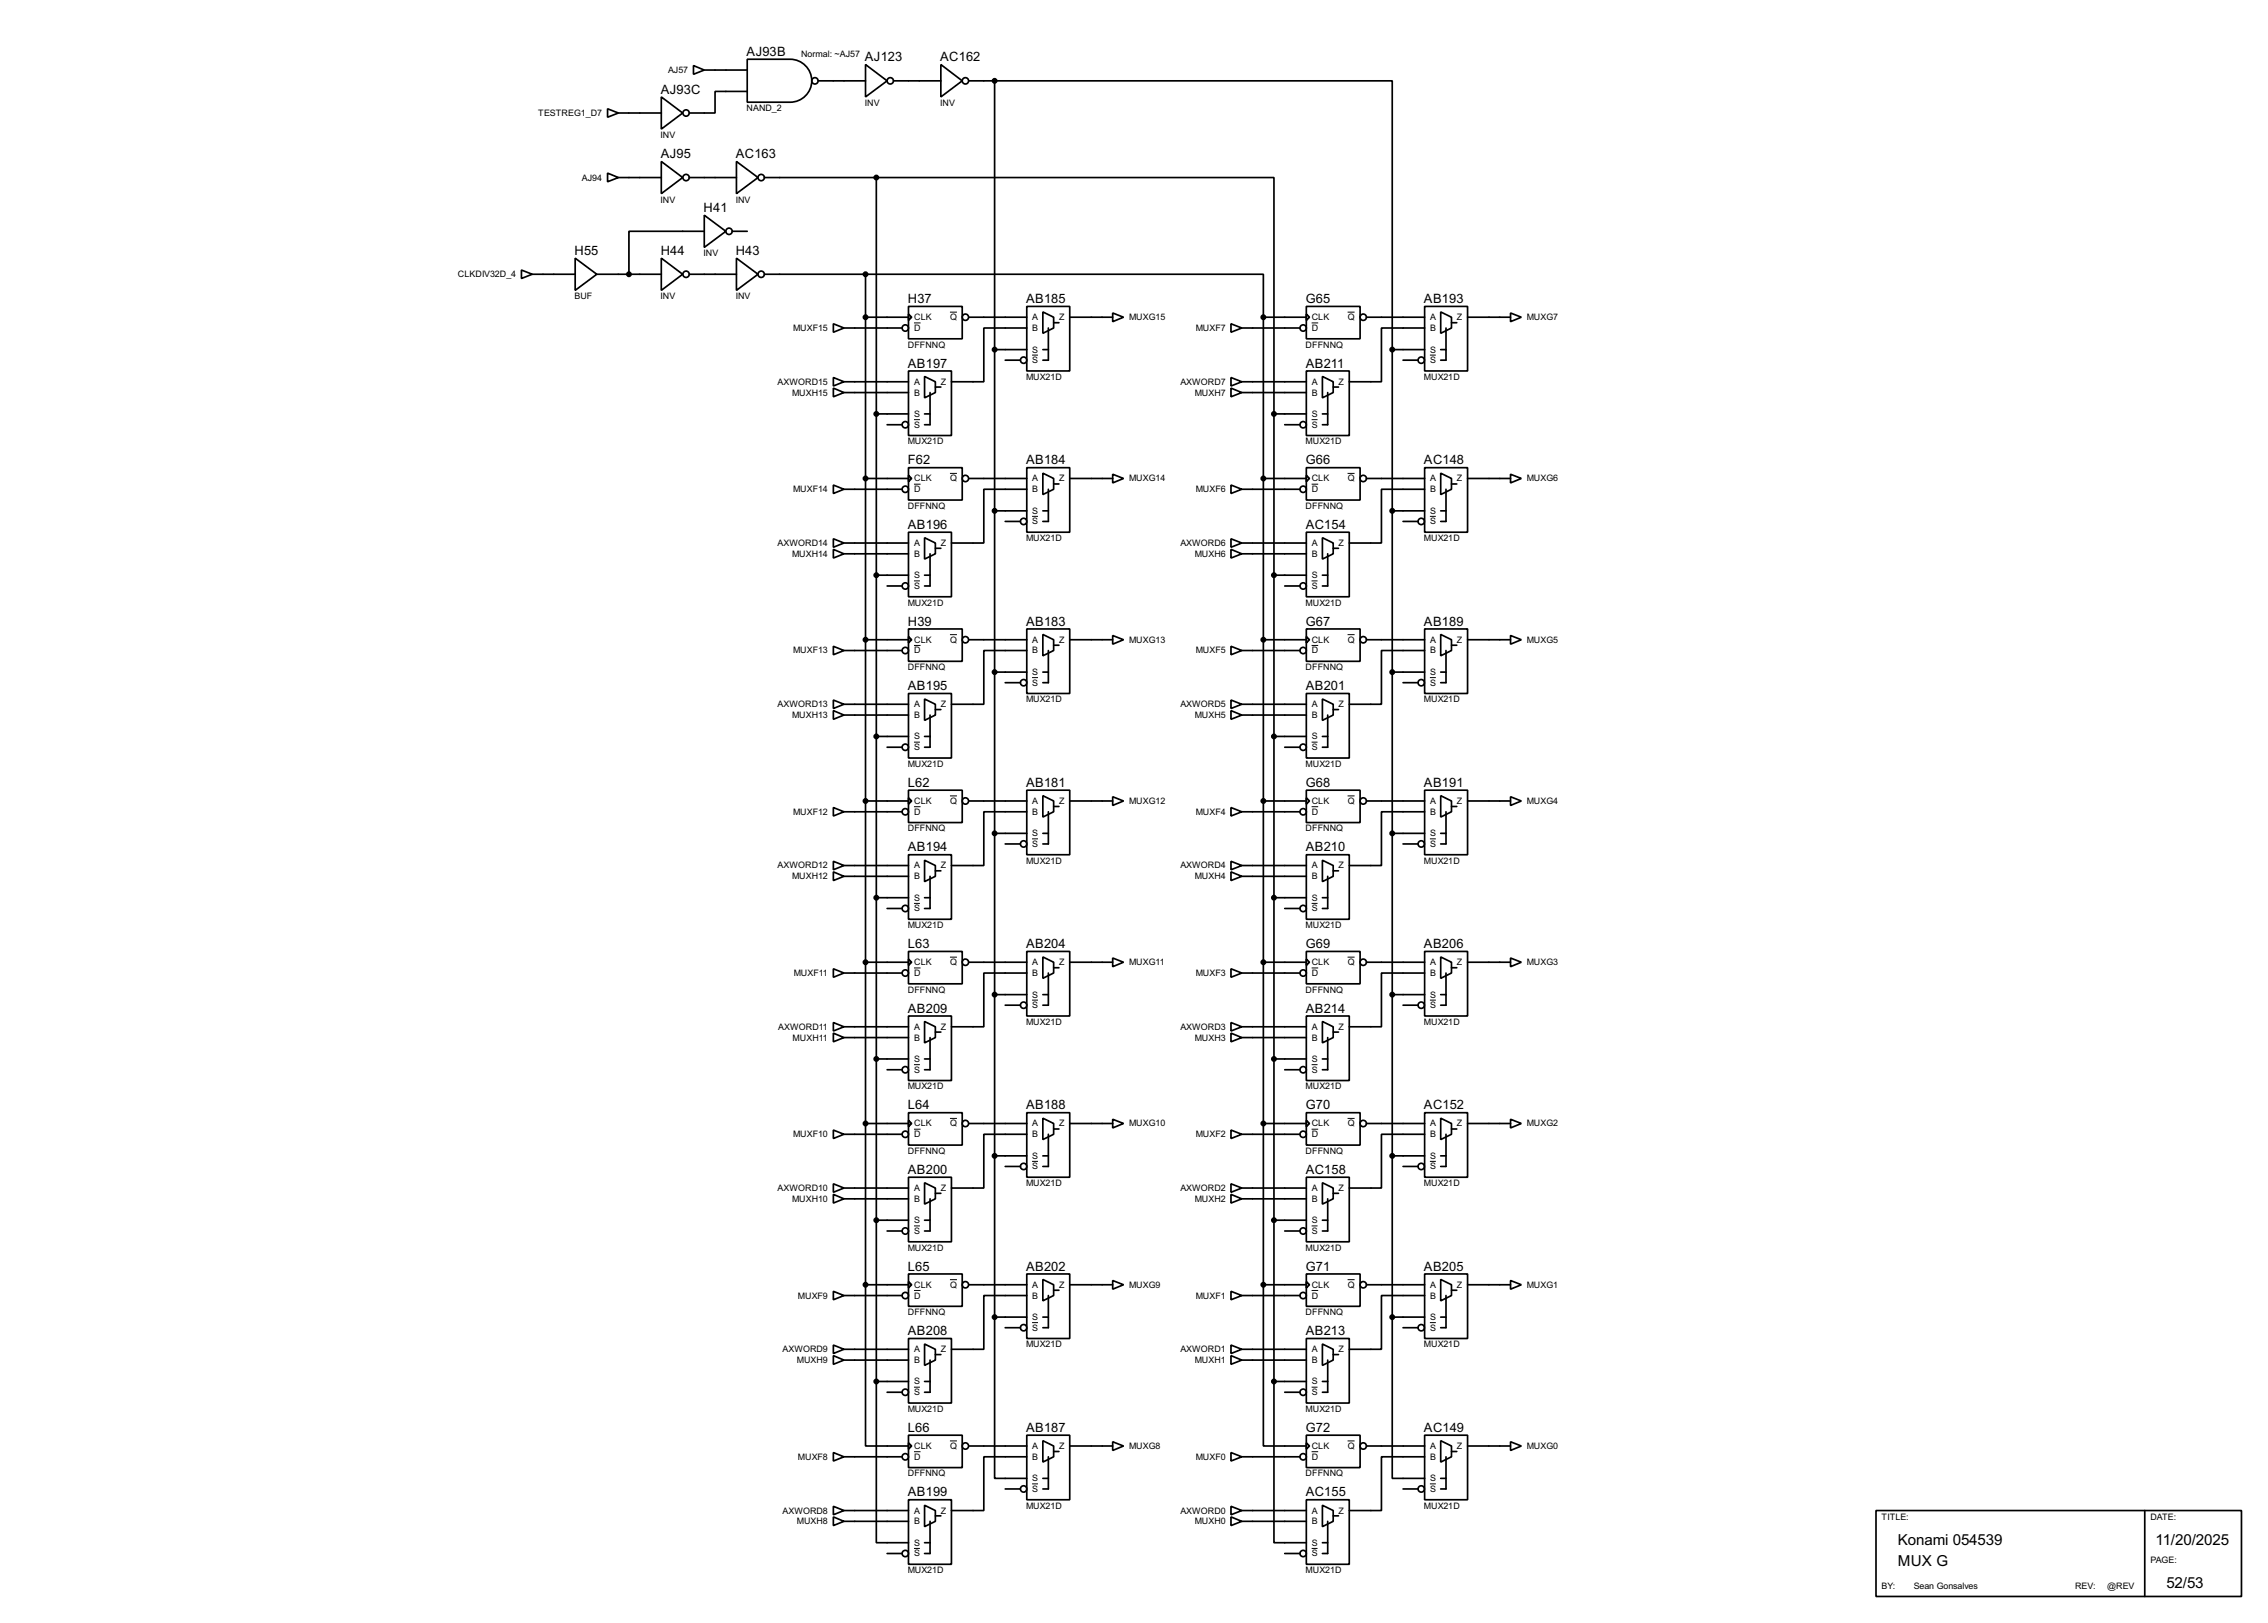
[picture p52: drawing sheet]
<svg xmlns="http://www.w3.org/2000/svg" width="536mm" height="383mm" viewBox="0 0 536 383" stroke-linecap="round" stroke-linejoin="round" font-family="sans-serif">
<defs><g id="words">
<g font-size="4">
<text x="448.4" y="365.1">Konami 054539</text>
<text x="509.3" y="365.1">11/20/2025</text>
<text x="448.4" y="370.1">MUX G</text>
<text x="511.9" y="375.2">52/53</text>
</g>
<g font-size="3.4">
<text x="176.4" y="13.2">AJ93B</text>
<text x="204.4" y="14.5">AJ123</text>
<text x="222.2" y="14.5">AC162</text>
<text x="156.1" y="22.1">AJ93C</text>
<text x="156.1" y="37.4">AJ95</text>
<text x="173.9" y="37.4">AC163</text>
<text x="166.3" y="50.1">H41</text>
<text x="135.8" y="60.2">H55</text>
<text x="156.1" y="60.2">H44</text>
<text x="173.9" y="60.2">H43</text>
<text x="214.5" y="71.6">H37</text>
<text x="242.5" y="71.6">AB185</text>
<text x="308.5" y="71.6">G65</text>
<text x="336.5" y="71.6">AB193</text>
<text x="214.5" y="86.8">AB197</text>
<text x="308.5" y="86.8">AB211</text>
<text x="214.5" y="109.7">F62</text>
<text x="242.5" y="109.7">AB184</text>
<text x="308.5" y="109.7">G66</text>
<text x="336.5" y="109.7">AC148</text>
<text x="214.5" y="124.9">AB196</text>
<text x="308.5" y="124.9">AC154</text>
<text x="214.5" y="147.8">H39</text>
<text x="242.5" y="147.8">AB183</text>
<text x="308.5" y="147.8">G67</text>
<text x="336.5" y="147.8">AB189</text>
<text x="214.5" y="163">AB195</text>
<text x="308.5" y="163">AB201</text>
<text x="214.5" y="185.9">L62</text>
<text x="242.5" y="185.9">AB181</text>
<text x="308.5" y="185.9">G68</text>
<text x="336.5" y="185.9">AB191</text>
<text x="214.5" y="201.2">AB194</text>
<text x="308.5" y="201.2">AB210</text>
<text x="214.5" y="224">L63</text>
<text x="242.5" y="224">AB204</text>
<text x="308.5" y="224">G69</text>
<text x="336.5" y="224">AB206</text>
<text x="214.5" y="239.3">AB209</text>
<text x="308.5" y="239.3">AB214</text>
<text x="214.5" y="262.1">L64</text>
<text x="242.5" y="262.1">AB188</text>
<text x="308.5" y="262.1">G70</text>
<text x="336.5" y="262.1">AC152</text>
<text x="214.5" y="277.4">AB200</text>
<text x="308.5" y="277.4">AC158</text>
<text x="214.5" y="300.2">L65</text>
<text x="242.5" y="300.2">AB202</text>
<text x="308.5" y="300.2">G71</text>
<text x="336.5" y="300.2">AB205</text>
<text x="214.5" y="315.5">AB208</text>
<text x="308.5" y="315.5">AB213</text>
<text x="214.5" y="338.3">L66</text>
<text x="242.5" y="338.3">AB187</text>
<text x="308.5" y="338.3">G72</text>
<text x="336.5" y="338.3">AC149</text>
<text x="214.5" y="353.6">AB199</text>
<text x="308.5" y="353.6">AC155</text>
</g>
<g font-size="2.4">
<text x="157.8" y="17.2">AJ57</text>
<text x="189.3" y="13.4">Normal: ~AJ57</text>
<text x="127.2" y="27.4">TESTREG1_D7</text>
<text x="176.4" y="26.2">NAND_2</text>
<text x="204.3" y="25">INV</text>
<text x="222.1" y="25">INV</text>
<text x="156.1" y="32.6">INV</text>
<text x="137.5" y="42.7">AJ94</text>
<text x="156.1" y="47.9">INV</text>
<text x="173.8" y="47.9">INV</text>
<text x="108.2" y="65.5">CLKDIV32D_4</text>
<text x="166.2" y="60.6">INV</text>
<text x="135.7" y="70.7">BUF</text>
<text x="156.1" y="70.7">INV</text>
<text x="173.8" y="70.7">INV</text>
<text x="216" y="75.6">CLK</text>
<text x="224.5" y="75.6">Q</text>
<text x="243.9" y="75.6">A</text>
<text x="250.2" y="75.6">Z</text>
<text x="266.8" y="75.6">MUXG15</text>
<text x="309.9" y="75.6">CLK</text>
<text x="318.4" y="75.6">Q</text>
<text x="337.9" y="75.6">A</text>
<text x="344.2" y="75.6">Z</text>
<text x="360.7" y="75.6">MUXG7</text>
<text x="187.4" y="78.2">MUXF15</text>
<text x="214.5" y="82.2">DFFNNQ</text>
<text x="216" y="78.2">D</text>
<text x="243.9" y="83.3">S</text>
<text x="243.9" y="78.2">B</text>
<text x="282.5" y="78.2">MUXF7</text>
<text x="308.5" y="82.2">DFFNNQ</text>
<text x="309.9" y="78.2">D</text>
<text x="337.9" y="83.3">S</text>
<text x="337.9" y="78.2">B</text>
<text x="242.4" y="89.7">MUX21D</text>
<text x="243.9" y="85.8">S</text>
<text x="336.4" y="89.7">MUX21D</text>
<text x="337.9" y="85.8">S</text>
<text x="183.7" y="90.9">AXWORD15</text>
<text x="187.1" y="93.5">MUXH15</text>
<text x="216" y="90.9">A</text>
<text x="216" y="93.5">B</text>
<text x="222.3" y="90.9">Z</text>
<text x="278.9" y="90.9">AXWORD7</text>
<text x="282.3" y="93.5">MUXH7</text>
<text x="309.9" y="90.9">A</text>
<text x="309.9" y="93.5">B</text>
<text x="316.3" y="90.9">Z</text>
<text x="216" y="98.5">S</text>
<text x="216" y="101">S</text>
<text x="309.9" y="98.5">S</text>
<text x="309.9" y="101">S</text>
<text x="214.5" y="105">MUX21D</text>
<text x="308.5" y="105">MUX21D</text>
<text x="216" y="113.7">CLK</text>
<text x="224.5" y="113.7">Q</text>
<text x="243.9" y="113.7">A</text>
<text x="250.2" y="113.7">Z</text>
<text x="266.8" y="113.7">MUXG14</text>
<text x="309.9" y="113.7">CLK</text>
<text x="318.4" y="113.7">Q</text>
<text x="337.9" y="113.7">A</text>
<text x="344.2" y="113.7">Z</text>
<text x="360.7" y="113.7">MUXG6</text>
<text x="187.4" y="116.3">MUXF14</text>
<text x="216" y="116.3">D</text>
<text x="243.9" y="116.3">B</text>
<text x="282.5" y="116.3">MUXF6</text>
<text x="309.9" y="116.3">D</text>
<text x="337.9" y="116.3">B</text>
<text x="214.5" y="120.3">DFFNNQ</text>
<text x="243.9" y="121.4">S</text>
<text x="243.9" y="123.9">S</text>
<text x="308.5" y="120.3">DFFNNQ</text>
<text x="337.9" y="121.4">S</text>
<text x="337.9" y="123.9">S</text>
<text x="183.7" y="129">AXWORD14</text>
<text x="187.1" y="131.6">MUXH14</text>
<text x="216" y="129">A</text>
<text x="216" y="131.6">B</text>
<text x="222.3" y="129">Z</text>
<text x="242.4" y="127.8">MUX21D</text>
<text x="278.9" y="129">AXWORD6</text>
<text x="282.3" y="131.6">MUXH6</text>
<text x="309.9" y="129">A</text>
<text x="309.9" y="131.6">B</text>
<text x="316.3" y="129">Z</text>
<text x="336.4" y="127.8">MUX21D</text>
<text x="216" y="136.6">S</text>
<text x="309.9" y="136.6">S</text>
<text x="214.5" y="143.1">MUX21D</text>
<text x="216" y="139.2">S</text>
<text x="308.5" y="143.1">MUX21D</text>
<text x="309.9" y="139.2">S</text>
<text x="187.4" y="154.4">MUXF13</text>
<text x="216" y="151.9">CLK</text>
<text x="216" y="154.4">D</text>
<text x="224.5" y="151.9">Q</text>
<text x="243.9" y="151.9">A</text>
<text x="243.9" y="154.4">B</text>
<text x="250.2" y="151.9">Z</text>
<text x="266.8" y="151.9">MUXG13</text>
<text x="282.5" y="154.4">MUXF5</text>
<text x="309.9" y="151.9">CLK</text>
<text x="309.9" y="154.4">D</text>
<text x="318.4" y="151.9">Q</text>
<text x="337.9" y="151.9">A</text>
<text x="337.9" y="154.4">B</text>
<text x="344.2" y="151.9">Z</text>
<text x="360.7" y="151.9">MUXG5</text>
<text x="214.5" y="158.4">DFFNNQ</text>
<text x="243.9" y="159.5">S</text>
<text x="308.5" y="158.4">DFFNNQ</text>
<text x="337.9" y="159.5">S</text>
<text x="183.7" y="167.1">AXWORD13</text>
<text x="216" y="167.1">A</text>
<text x="222.3" y="167.1">Z</text>
<text x="242.4" y="166">MUX21D</text>
<text x="243.9" y="162">S</text>
<text x="278.9" y="167.1">AXWORD5</text>
<text x="309.9" y="167.1">A</text>
<text x="316.3" y="167.1">Z</text>
<text x="336.4" y="166">MUX21D</text>
<text x="337.9" y="162">S</text>
<text x="187.1" y="169.7">MUXH13</text>
<text x="216" y="169.7">B</text>
<text x="282.3" y="169.7">MUXH5</text>
<text x="309.9" y="169.7">B</text>
<text x="216" y="174.7">S</text>
<text x="216" y="177.3">S</text>
<text x="309.9" y="174.7">S</text>
<text x="309.9" y="177.3">S</text>
<text x="214.5" y="181.2">MUX21D</text>
<text x="308.5" y="181.2">MUX21D</text>
<text x="216" y="190">CLK</text>
<text x="224.5" y="190">Q</text>
<text x="243.9" y="190">A</text>
<text x="250.2" y="190">Z</text>
<text x="266.8" y="190">MUXG12</text>
<text x="309.9" y="190">CLK</text>
<text x="318.4" y="190">Q</text>
<text x="337.9" y="190">A</text>
<text x="344.2" y="190">Z</text>
<text x="360.7" y="190">MUXG4</text>
<text x="187.4" y="192.5">MUXF12</text>
<text x="214.5" y="196.5">DFFNNQ</text>
<text x="216" y="192.5">D</text>
<text x="243.9" y="197.6">S</text>
<text x="243.9" y="192.5">B</text>
<text x="282.5" y="192.5">MUXF4</text>
<text x="308.5" y="196.5">DFFNNQ</text>
<text x="309.9" y="192.5">D</text>
<text x="337.9" y="197.6">S</text>
<text x="337.9" y="192.5">B</text>
<text x="243.9" y="200.1">S</text>
<text x="337.9" y="200.1">S</text>
<text x="183.7" y="205.2">AXWORD12</text>
<text x="187.1" y="207.8">MUXH12</text>
<text x="216" y="205.2">A</text>
<text x="216" y="207.8">B</text>
<text x="222.3" y="205.2">Z</text>
<text x="242.4" y="204.1">MUX21D</text>
<text x="278.9" y="205.2">AXWORD4</text>
<text x="282.3" y="207.8">MUXH4</text>
<text x="309.9" y="205.2">A</text>
<text x="309.9" y="207.8">B</text>
<text x="316.3" y="205.2">Z</text>
<text x="336.4" y="204.1">MUX21D</text>
<text x="216" y="212.8">S</text>
<text x="216" y="215.4">S</text>
<text x="309.9" y="212.8">S</text>
<text x="309.9" y="215.4">S</text>
<text x="214.5" y="219.3">MUX21D</text>
<text x="308.5" y="219.3">MUX21D</text>
<text x="187.5" y="230.6">MUXF11</text>
<text x="216" y="228.1">CLK</text>
<text x="216" y="230.6">D</text>
<text x="224.5" y="228.1">Q</text>
<text x="243.9" y="228.1">A</text>
<text x="243.9" y="230.6">B</text>
<text x="250.2" y="228.1">Z</text>
<text x="266.8" y="228.1">MUXG11</text>
<text x="282.5" y="230.6">MUXF3</text>
<text x="309.9" y="228.1">CLK</text>
<text x="309.9" y="230.6">D</text>
<text x="318.4" y="228.1">Q</text>
<text x="337.9" y="228.1">A</text>
<text x="337.9" y="230.6">B</text>
<text x="344.2" y="228.1">Z</text>
<text x="360.7" y="228.1">MUXG3</text>
<text x="214.5" y="234.6">DFFNNQ</text>
<text x="243.9" y="235.7">S</text>
<text x="243.9" y="238.2">S</text>
<text x="308.5" y="234.6">DFFNNQ</text>
<text x="337.9" y="235.7">S</text>
<text x="337.9" y="238.2">S</text>
<text x="183.9" y="243.3">AXWORD11</text>
<text x="187.3" y="245.9">MUXH11</text>
<text x="216" y="243.3">A</text>
<text x="216" y="245.9">B</text>
<text x="222.3" y="243.3">Z</text>
<text x="242.4" y="242.2">MUX21D</text>
<text x="278.9" y="243.3">AXWORD3</text>
<text x="282.3" y="245.9">MUXH3</text>
<text x="309.9" y="243.3">A</text>
<text x="309.9" y="245.9">B</text>
<text x="316.3" y="243.3">Z</text>
<text x="336.4" y="242.2">MUX21D</text>
<text x="216" y="250.9">S</text>
<text x="309.9" y="250.9">S</text>
<text x="214.5" y="257.4">MUX21D</text>
<text x="216" y="253.5">S</text>
<text x="308.5" y="257.4">MUX21D</text>
<text x="309.9" y="253.5">S</text>
<text x="187.4" y="268.7">MUXF10</text>
<text x="216" y="266.2">CLK</text>
<text x="216" y="268.7">D</text>
<text x="224.5" y="266.2">Q</text>
<text x="243.9" y="266.2">A</text>
<text x="243.9" y="268.7">B</text>
<text x="250.2" y="266.2">Z</text>
<text x="266.8" y="266.2">MUXG10</text>
<text x="282.5" y="268.7">MUXF2</text>
<text x="309.9" y="266.2">CLK</text>
<text x="309.9" y="268.7">D</text>
<text x="318.4" y="266.2">Q</text>
<text x="337.9" y="266.2">A</text>
<text x="337.9" y="268.7">B</text>
<text x="344.2" y="266.2">Z</text>
<text x="360.7" y="266.2">MUXG2</text>
<text x="214.5" y="272.7">DFFNNQ</text>
<text x="243.9" y="273.8">S</text>
<text x="308.5" y="272.7">DFFNNQ</text>
<text x="337.9" y="273.8">S</text>
<text x="183.7" y="281.4">AXWORD10</text>
<text x="216" y="281.4">A</text>
<text x="222.3" y="281.4">Z</text>
<text x="242.4" y="280.3">MUX21D</text>
<text x="243.9" y="276.3">S</text>
<text x="278.9" y="281.4">AXWORD2</text>
<text x="309.9" y="281.4">A</text>
<text x="316.3" y="281.4">Z</text>
<text x="336.4" y="280.3">MUX21D</text>
<text x="337.9" y="276.3">S</text>
<text x="187.1" y="284">MUXH10</text>
<text x="216" y="284">B</text>
<text x="282.3" y="284">MUXH2</text>
<text x="309.9" y="284">B</text>
<text x="216" y="289">S</text>
<text x="216" y="291.6">S</text>
<text x="309.9" y="289">S</text>
<text x="309.9" y="291.6">S</text>
<text x="214.5" y="295.5">MUX21D</text>
<text x="308.5" y="295.5">MUX21D</text>
<text x="216" y="304.3">CLK</text>
<text x="224.5" y="304.3">Q</text>
<text x="243.9" y="304.3">A</text>
<text x="250.2" y="304.3">Z</text>
<text x="266.8" y="304.3">MUXG9</text>
<text x="309.9" y="304.3">CLK</text>
<text x="318.4" y="304.3">Q</text>
<text x="337.9" y="304.3">A</text>
<text x="344.2" y="304.3">Z</text>
<text x="360.7" y="304.3">MUXG1</text>
<text x="188.5" y="306.8">MUXF9</text>
<text x="214.5" y="310.8">DFFNNQ</text>
<text x="216" y="306.8">D</text>
<text x="243.9" y="311.9">S</text>
<text x="243.9" y="306.8">B</text>
<text x="282.5" y="306.8">MUXF1</text>
<text x="308.5" y="310.8">DFFNNQ</text>
<text x="309.9" y="306.8">D</text>
<text x="337.9" y="311.9">S</text>
<text x="337.9" y="306.8">B</text>
<text x="243.9" y="314.4">S</text>
<text x="337.9" y="314.4">S</text>
<text x="184.9" y="319.5">AXWORD9</text>
<text x="188.3" y="322.1">MUXH9</text>
<text x="216" y="319.5">A</text>
<text x="216" y="322.1">B</text>
<text x="222.3" y="319.5">Z</text>
<text x="242.4" y="318.4">MUX21D</text>
<text x="278.9" y="319.5">AXWORD1</text>
<text x="282.3" y="322.1">MUXH1</text>
<text x="309.9" y="319.5">A</text>
<text x="309.9" y="322.1">B</text>
<text x="316.3" y="319.5">Z</text>
<text x="336.4" y="318.4">MUX21D</text>
<text x="216" y="327.1">S</text>
<text x="216" y="329.7">S</text>
<text x="309.9" y="327.1">S</text>
<text x="309.9" y="329.7">S</text>
<text x="214.5" y="333.6">MUX21D</text>
<text x="308.5" y="333.6">MUX21D</text>
<text x="188.5" y="344.9">MUXF8</text>
<text x="216" y="342.4">CLK</text>
<text x="216" y="344.9">D</text>
<text x="224.5" y="342.4">Q</text>
<text x="243.9" y="342.4">A</text>
<text x="243.9" y="344.9">B</text>
<text x="250.2" y="342.4">Z</text>
<text x="266.8" y="342.4">MUXG8</text>
<text x="282.5" y="344.9">MUXF0</text>
<text x="309.9" y="342.4">CLK</text>
<text x="309.9" y="344.9">D</text>
<text x="318.4" y="342.4">Q</text>
<text x="337.9" y="342.4">A</text>
<text x="337.9" y="344.9">B</text>
<text x="344.2" y="342.4">Z</text>
<text x="360.7" y="342.4">MUXG0</text>
<text x="214.5" y="348.9">DFFNNQ</text>
<text x="243.9" y="350">S</text>
<text x="243.9" y="352.5">S</text>
<text x="308.5" y="348.9">DFFNNQ</text>
<text x="337.9" y="350">S</text>
<text x="337.9" y="352.5">S</text>
<text x="184.9" y="357.6">AXWORD8</text>
<text x="216" y="357.6">A</text>
<text x="222.3" y="357.6">Z</text>
<text x="242.4" y="356.5">MUX21D</text>
<text x="278.9" y="357.6">AXWORD0</text>
<text x="309.9" y="357.6">A</text>
<text x="316.3" y="357.6">Z</text>
<text x="336.4" y="356.5">MUX21D</text>
<text x="444.6" y="359.1">TITLE:</text>
<text x="508.1" y="359.1">DATE:</text>
<text x="188.3" y="360.2">MUXH8</text>
<text x="216" y="365.2">S</text>
<text x="216" y="360.2">B</text>
<text x="282.3" y="360.2">MUXH0</text>
<text x="309.9" y="365.2">S</text>
<text x="309.9" y="360.2">B</text>
<text x="214.5" y="371.7">MUX21D</text>
<text x="216" y="367.8">S</text>
<text x="308.5" y="371.7">MUX21D</text>
<text x="309.9" y="367.8">S</text>
<text x="508.1" y="369.2">PAGE:</text>
<text x="444.6" y="375.6">BY:</text>
<text x="452.2" y="375.6">Sean Gonsalves</text>
<text x="490.3" y="375.6">REV:</text>
<text x="497.9" y="375.6">@REV</text>
</g>
</g></defs>
<g fill="none" stroke="#000" stroke-width=".4">
<path d="M163.9 15.5l2.5 1.1-2.5 1zM166.4 16.6h10.2M176.6 14h10.1a5.1 5.1 0 0 1 5.1 5.1 5.1 5.1 0 0 1-5.1 5.1h-10.1zM193.3 19.1h11.2M204.5 15.3l5.1 3.8-5.1 3.8zM211.1 19.1h11.2M222.3 15.3l5.1 3.8-5.1 3.8zM228.9 19.1h6.1M235 19.1h94v63.5M235 19.1v292.1M143.6 25.7l2.5 1-2.5 1zM146.1 26.7h10.2"/>
<path d="M156.3 22.9l5 3.8-5 3.8zM156.3 38.2l5 3.8-5 3.8zM174 38.2l5.1 3.8-5.1 3.8zM176.6 21.6h-7.6v5.1h-6.1M143.6 40.9l2.5 1.1-2.5 1zM146.1 42h10.2M162.9 42h11.1M166.4 50.9l5.1 3.8-5.1 3.8zM166.4 54.7h-17.8v10.1M173 54.7h3.6M180.6 42h26.5M207.1 42h93.9v55.8"/>
<path d="M207.1 42v284.4M123.2 63.8l2.6 1-2.6 1zM125.8 64.8h10.1M135.9 61l5.1 3.8-5.1 3.8zM141 64.8h15.3M156.3 61l5 3.8-5 3.8zM162.9 64.8h11.1M174 61l5.1 3.8-5.1 3.8zM180.6 64.8h23.9M196.9 76.5l2.5 1-2.5 1zM199.4 77.5h13.8M204.5 64.8h94v10.2"/>
<path d="M204.5 75h10.2M204.5 64.8v238.8M214.7 72.4h12.7v7.7h-12.7zM214.7 74.2l.7 .8-.7 .7zM228.9 75h13.7M242.6 72.4h10.2v15.3h-10.2zM242.6 77.5h-10.1v12.7h-7.7M246.4 73.7l2.6 1.3v2.5l-2.6 1.3zM247.7 77.5v7.6h-1.3M249 76.3h1.2M252.8 75h10.1M262.9 74l2.6 1-2.6 1z"/>
<path d="M290.9 76.5l2.5 1-2.5 1zM293.4 77.5h13.7M298.5 75h10.2M298.5 75v228.6M308.7 72.4h12.7v7.7h-12.7zM308.7 74.2l.7 .8-.7 .7zM322.9 75h13.7M336.6 72.4h10.2v15.3h-10.2zM336.6 77.5h-10.2v12.7h-7.6M340.4 73.7l2.6 1.3v2.5l-2.6 1.3zM341.7 77.5v7.6h-1.3M343 76.3h1.2"/>
<path d="M346.8 75h10.1M356.9 74l2.6 1-2.6 1zM196.9 89.2l2.5 1-2.5 1zM196.9 91.7l2.5 1.1-2.5 1zM199.4 90.2h15.3M199.4 92.8h15.3M207.1 97.8h7.6M214.7 87.7h10.1v15.2h-10.1zM218.5 89l2.5 1.2v2.6l-2.5 1.2zM218.5 97.8h1.3M219.8 92.8v7.6h-1.3M221 91.5h1.3"/>
<path d="M235 82.6h7.6M237.5 85.1h3.6M246.4 82.6h1.3M290.9 89.2l2.5 1-2.5 1zM290.9 91.7l2.5 1.1-2.5 1zM293.4 90.2h15.3M293.4 92.8h15.3M301 97.8h7.7M301 97.8v228.6M308.7 87.7h10.1v15.2h-10.1zM312.5 89l2.5 1.2v2.6l-2.5 1.2zM312.5 97.8h1.2"/>
<path d="M313.7 92.8v7.6h-1.2M315 91.5h1.3M329 82.6h7.6M329 82.6v228.6M331.5 85.1h3.6M340.4 82.6h1.3M196.9 114.6l2.5 1-2.5 1zM199.4 115.6h13.8M204.5 113.1h10.2M209.6 100.4h3.6M214.7 110.5h12.7v7.7h-12.7zM214.7 112.3l.7 .8-.7 .7z"/>
<path d="M228.9 113.1h13.7M242.6 110.5h10.2v15.3h-10.2zM242.6 115.6h-10.1v12.7h-7.7M246.4 111.8l2.6 1.3v2.5l-2.6 1.3zM247.7 115.6v7.6h-1.3M249 114.4h1.2M252.8 113.1h10.1M262.9 112.1l2.6 1-2.6 1zM290.9 114.6l2.5 1-2.5 1zM293.4 115.6h13.7M298.5 113.1h10.2M303.6 100.4h3.5"/>
<path d="M308.7 110.5h12.7v7.7h-12.7zM308.7 112.3l.7 .8-.7 .7zM322.9 113.1h13.7M336.6 110.5h10.2v15.3h-10.2zM336.6 115.6h-10.2v12.7h-7.6M340.4 111.8l2.6 1.3v2.5l-2.6 1.3zM341.7 115.6v7.6h-1.3M343 114.4h1.2M346.8 113.1h10.1M356.9 112.1l2.6 1-2.6 1zM196.9 127.3l2.5 1-2.5 1zM196.9 129.8l2.5 1.1-2.5 1z"/>
<path d="M199.4 128.3h15.3M199.4 130.9h15.3M207.1 135.9h7.6M209.6 138.5h3.6M214.7 125.8h10.1v15.2h-10.1zM218.5 127.1l2.5 1.2v2.6l-2.5 1.2zM218.5 135.9h1.3M219.8 130.9v7.6h-1.3M221 129.6h1.3M235 120.7h7.6M237.5 123.2h3.6M246.4 120.7h1.3"/>
<path d="M290.9 129.8l2.5 1.1-2.5 1zM290.9 127.3l2.5 1-2.5 1zM293.4 128.3h15.3M293.4 130.9h15.3M301 135.9h7.7M303.6 138.5h3.5M308.7 125.8h10.1v15.2h-10.1zM312.5 127.1l2.5 1.2v2.6l-2.5 1.2zM312.5 135.9h1.2M313.7 130.9v7.6h-1.2M315 129.6h1.3M329 120.7h7.6"/>
<path d="M331.5 123.2h3.6M340.4 120.7h1.3M196.9 152.7l2.5 1-2.5 1zM199.4 153.7h13.8M204.5 151.2h10.2M214.7 148.6h12.7v7.7h-12.7zM214.7 150.4l.7 .8-.7 .7zM228.9 151.2h13.7M235 158.8h7.6M242.6 148.6h10.2v15.3h-10.2zM242.6 153.7h-10.1v12.7h-7.7M246.4 149.9l2.6 1.3v2.5l-2.6 1.3z"/>
<path d="M246.4 158.8h1.3M247.7 153.7v7.6h-1.3M249 152.5h1.2M252.8 151.2h10.1M262.9 150.2l2.6 1-2.6 1zM290.9 152.7l2.5 1-2.5 1zM293.4 153.7h13.7M298.5 151.2h10.2M308.7 148.6h12.7v7.7h-12.7zM308.7 150.4l.7 .8-.7 .7zM322.9 151.2h13.7M329 158.8h7.6"/>
<path d="M336.6 148.6h10.2v15.3h-10.2zM336.6 153.7h-10.2v12.7h-7.6M340.4 149.9l2.6 1.3v2.5l-2.6 1.3zM340.4 158.8h1.3M341.7 153.7v7.6h-1.3M343 152.5h1.2M346.8 151.2h10.1M356.9 150.2l2.6 1-2.6 1zM196.9 165.4l2.5 1-2.5 1zM196.9 167.9l2.5 1.1-2.5 1zM199.4 166.4h15.3M199.4 169h15.3"/>
<path d="M207.1 174h7.6M209.6 176.6h3.6M214.7 163.9h10.1v15.2h-10.1zM218.5 165.2l2.5 1.2v2.6l-2.5 1.2zM218.5 174h1.3M219.8 169v7.6h-1.3M221 167.7h1.3M237.5 161.3h3.6M290.9 167.9l2.5 1.1-2.5 1zM290.9 165.4l2.5 1-2.5 1zM293.4 166.4h15.3M293.4 169h15.3"/>
<path d="M301 174h7.7M303.6 176.6h3.5M308.7 163.9h10.1v15.2h-10.1zM312.5 165.2l2.5 1.2v2.6l-2.5 1.2zM312.5 174h1.2M313.7 169v7.6h-1.2M315 167.7h1.3M331.5 161.3h3.6M196.9 190.8l2.5 1-2.5 1zM199.4 191.8h13.8M204.5 189.3h10.2M214.7 186.7h12.7v7.7h-12.7z"/>
<path d="M214.7 188.5l.7 .8-.7 .7zM228.9 189.3h13.7M235 196.9h7.6M237.5 199.4h3.6M242.6 186.7h10.2v15.3h-10.2zM242.6 191.8h-10.1v12.7h-7.7M246.4 188l2.6 1.3v2.5l-2.6 1.3zM246.4 196.9h1.3M247.7 191.8v7.6h-1.3M249 190.6h1.2M252.8 189.3h10.1M262.9 188.3l2.6 1-2.6 1z"/>
<path d="M290.9 190.8l2.5 1-2.5 1zM293.4 191.8h13.7M298.5 189.3h10.2M308.7 186.7h12.7v7.7h-12.7zM308.7 188.5l.7 .8-.7 .7zM322.9 189.3h13.7M329 196.9h7.6M331.5 199.4h3.6M336.6 186.7h10.2v15.3h-10.2zM336.6 191.8h-10.2v12.7h-7.6M340.4 188l2.6 1.3v2.5l-2.6 1.3zM340.4 196.9h1.3"/>
<path d="M341.7 191.8v7.6h-1.3M343 190.6h1.2M346.8 189.3h10.1M356.9 188.3l2.6 1-2.6 1zM196.9 203.5l2.5 1-2.5 1zM196.9 206l2.5 1.1-2.5 1zM199.4 204.5h15.3M199.4 207.1h15.3M207.1 212.1h7.6M209.6 214.7h3.6M214.7 202h10.1v15.2h-10.1zM218.5 203.3l2.5 1.2v2.6l-2.5 1.2z"/>
<path d="M218.5 212.1h1.3M219.8 207.1v7.6h-1.3M221 205.8h1.3M290.9 203.5l2.5 1-2.5 1zM290.9 206l2.5 1.1-2.5 1zM293.4 204.5h15.3M293.4 207.1h15.3M301 212.1h7.7M303.6 214.7h3.5M308.7 202h10.1v15.2h-10.1zM312.5 203.3l2.5 1.2v2.6l-2.5 1.2zM312.5 212.1h1.2"/>
<path d="M313.7 207.1v7.6h-1.2M315 205.8h1.3M196.9 228.9l2.5 1-2.5 1zM199.4 229.9h13.8M204.5 227.4h10.2M214.7 224.8h12.7v7.7h-12.7zM214.7 226.6l.7 .8-.7 .7zM228.9 227.4h13.7M235 235h7.6M237.5 237.5h3.6M242.6 224.8h10.2v15.3h-10.2zM242.6 229.9h-10.1v12.7h-7.7"/>
<path d="M246.4 226.1l2.6 1.3v2.5l-2.6 1.3zM246.4 235h1.3M247.7 229.9v7.6h-1.3M249 228.7h1.2M252.8 227.4h10.1M262.9 226.4l2.6 1-2.6 1zM290.9 228.9l2.5 1-2.5 1zM293.4 229.9h13.7M298.5 227.4h10.2M308.7 224.8h12.7v7.7h-12.7zM308.7 226.6l.7 .8-.7 .7zM322.9 227.4h13.7"/>
<path d="M329 235h7.6M331.5 237.5h3.6M336.6 224.8h10.2v15.3h-10.2zM336.6 229.9h-10.2v12.7h-7.6M340.4 226.1l2.6 1.3v2.5l-2.6 1.3zM340.4 235h1.3M341.7 229.9v7.6h-1.3M343 228.7h1.2M346.8 227.4h10.1M356.9 226.4l2.6 1-2.6 1zM196.9 241.6l2.5 1-2.5 1zM196.9 244.1l2.5 1.1-2.5 1z"/>
<path d="M199.4 242.6h15.3M199.4 245.2h15.3M207.1 250.2h7.6M209.6 252.8h3.6M214.7 240.1h10.1v15.2h-10.1zM218.5 241.4l2.5 1.2v2.6l-2.5 1.2zM218.5 250.2h1.3M219.8 245.2v7.6h-1.3M221 243.9h1.3M290.9 244.1l2.5 1.1-2.5 1zM290.9 241.6l2.5 1-2.5 1zM293.4 242.6h15.3"/>
<path d="M293.4 245.2h15.3M301 250.2h7.7M303.6 252.8h3.5M308.7 240.1h10.1v15.2h-10.1zM312.5 241.4l2.5 1.2v2.6l-2.5 1.2zM312.5 250.2h1.2M313.7 245.2v7.6h-1.2M315 243.9h1.3M196.9 267l2.5 1-2.5 1zM196.9 279.7l2.5 1-2.5 1zM199.4 268h13.8M204.5 265.5h10.2"/>
<path d="M214.7 278.2h10.1v15.2h-10.1zM214.7 262.9h12.7v7.7h-12.7zM214.7 264.7l.7 .8-.7 .7zM218.5 279.5l2.5 1.2v2.6l-2.5 1.2zM228.9 265.5h13.7M235 273.1h7.6M237.5 275.6h3.6M242.6 262.9h10.2v15.3h-10.2zM242.6 268h-10.1v12.7h-7.7M246.4 264.2l2.6 1.3v2.5l-2.6 1.3zM246.4 273.1h1.3M247.7 268v7.6h-1.3"/>
<path d="M249 266.8h1.2M252.8 265.5h10.1M262.9 264.5l2.6 1-2.6 1zM290.9 267l2.5 1-2.5 1zM290.9 279.7l2.5 1-2.5 1zM293.4 268h13.7M298.5 265.5h10.2M308.7 262.9h12.7v7.7h-12.7zM308.7 264.7l.7 .8-.7 .7zM308.7 278.2h10.1v15.2h-10.1zM312.5 279.5l2.5 1.2v2.6l-2.5 1.2zM322.9 265.5h13.7"/>
<path d="M329 273.1h7.6M331.5 275.6h3.6M336.6 262.9h10.2v15.3h-10.2zM336.6 268h-10.2v12.7h-7.6M340.4 264.2l2.6 1.3v2.5l-2.6 1.3zM340.4 273.1h1.3M341.7 268v7.6h-1.3M343 266.8h1.2M346.8 265.5h10.1M356.9 264.5l2.6 1-2.6 1zM196.9 282.2l2.5 1.1-2.5 1zM199.4 280.7h15.3"/>
<path d="M199.4 283.3h15.3M207.1 288.3h7.6M209.6 290.9h3.6M218.5 288.3h1.3M219.8 283.3v7.6h-1.3M221 282h1.3M290.9 282.2l2.5 1.1-2.5 1zM293.4 280.7h15.3M293.4 283.3h15.3M301 288.3h7.7M303.6 290.9h3.5M312.5 288.3h1.2"/>
<path d="M313.7 283.3v7.6h-1.2M315 282h1.3M196.9 305.1l2.5 1-2.5 1zM196.9 317.8l2.5 1-2.5 1zM199.4 306.1h13.8M199.4 318.8h15.3M204.5 303.6v38.1h10.2M204.5 303.6h10.2M214.7 316.3h10.1v15.2h-10.1zM214.7 301h12.7v7.7h-12.7zM214.7 302.8l.7 .8-.7 .7zM218.5 317.6l2.5 1.2v2.6l-2.5 1.2z"/>
<path d="M228.9 303.6h13.7M235 311.2v38.1h7.6M235 311.2h7.6M237.5 313.7h3.6M242.6 301h10.2v15.3h-10.2zM242.6 306.1h-10.1v12.7h-7.7M246.4 302.3l2.6 1.3v2.5l-2.6 1.3zM246.4 311.2h1.3M247.7 306.1v7.6h-1.3M249 304.9h1.2M252.8 303.6h10.1M262.9 302.6l2.6 1-2.6 1z"/>
<path d="M290.9 305.1l2.5 1-2.5 1zM290.9 317.8l2.5 1-2.5 1zM293.4 306.1h13.7M293.4 318.8h15.3M298.5 303.6v38.1h10.2M298.5 303.6h10.2M308.7 316.3h10.1v15.2h-10.1zM308.7 301h12.7v7.7h-12.7zM308.7 302.8l.7 .8-.7 .7zM312.5 317.6l2.5 1.2v2.6l-2.5 1.2zM322.9 303.6h13.7M329 311.2v38.1h7.6"/>
<path d="M329 311.2h7.6M331.5 313.7h3.6M336.6 301h10.2v15.3h-10.2zM336.6 306.1h-10.2v12.7h-7.6M340.4 302.3l2.6 1.3v2.5l-2.6 1.3zM340.4 311.2h1.3M341.7 306.1v7.6h-1.3M343 304.9h1.2M346.8 303.6h10.1M356.9 302.6l2.6 1-2.6 1zM196.9 320.3l2.5 1.1-2.5 1zM199.4 321.4h15.3"/>
<path d="M207.1 326.4v38.1h7.6M207.1 326.4h7.6M209.6 329h3.6M214.7 339.1h12.7v7.7h-12.7zM218.5 326.4h1.3M219.8 321.4v7.6h-1.3M221 320.1h1.3M242.6 339.1h10.2v15.3h-10.2zM290.9 320.3l2.5 1.1-2.5 1zM293.4 321.4h15.3M301 326.4v38.1h7.7M301 326.4h7.7"/>
<path d="M303.6 329h3.5M308.7 339.1h12.7v7.7h-12.7zM312.5 326.4h1.2M313.7 321.4v7.6h-1.2M315 320.1h1.3M336.6 339.1h10.2v15.3h-10.2zM196.9 343.2l2.5 1-2.5 1zM196.9 355.9l2.5 1-2.5 1zM196.9 358.4l2.5 1.1-2.5 1zM199.4 344.2h13.8M199.4 356.9h15.3M199.4 359.5h15.3"/>
<path d="M214.7 354.4h10.1v15.2h-10.1zM214.7 340.9l.7 .8-.7 .7zM218.5 355.7l2.5 1.2v2.6l-2.5 1.2zM219.8 359.5v7.6h-1.3M221 358.2h1.3M228.9 341.7h13.7M237.5 351.8h3.6M242.6 344.2h-10.1v12.7h-7.7M246.4 340.4l2.6 1.3v2.5l-2.6 1.3zM246.4 349.3h1.3M247.7 344.2v7.6h-1.3M249 343h1.2"/>
<path d="M252.8 341.7h10.1M262.9 340.7l2.6 1-2.6 1zM290.9 343.2l2.5 1-2.5 1zM290.9 358.4l2.5 1.1-2.5 1zM290.9 355.9l2.5 1-2.5 1zM293.4 344.2h13.7M293.4 356.9h15.3M293.4 359.5h15.3M308.7 340.9l.7 .8-.7 .7zM308.7 354.4h10.1v15.2h-10.1zM312.5 355.7l2.5 1.2v2.6l-2.5 1.2zM313.7 359.5v7.6h-1.2"/>
<path d="M315 358.2h1.3M322.9 341.7h13.7M331.5 351.8h3.6M336.6 344.2h-10.2v12.7h-7.6M340.4 340.4l2.6 1.3v2.5l-2.6 1.3zM340.4 349.3h1.3M341.7 344.2v7.6h-1.3M343 343h1.2M346.8 341.7h10.1M356.9 340.7l2.6 1-2.6 1zM443.3 356.9h86.3v20.3h-86.3zM506.8 356.9v20.3"/>
<path d="M209.6 367.1h3.6M218.5 364.5h1.3M303.6 367.1h3.5M312.5 364.5h1.2"/>
<circle cx="192.5" cy="19.1" r=".75"/>
<circle cx="210.3" cy="19.1" r=".75"/>
<circle cx="228.1" cy="19.1" r=".75"/>
<circle cx="162.1" cy="26.7" r=".75"/>
<circle cx="162.1" cy="42" r=".75"/>
<circle cx="172.2" cy="54.7" r=".75"/>
<circle cx="179.8" cy="42" r=".75"/>
<circle cx="162.1" cy="64.8" r=".75"/>
<circle cx="179.8" cy="64.8" r=".75"/>
<circle cx="213.9" cy="77.5" r=".75"/>
<circle cx="228.1" cy="75" r=".75"/>
<circle cx="307.9" cy="77.5" r=".75"/>
<circle cx="322.1" cy="75" r=".75"/>
<circle cx="241.8" cy="85.1" r=".75"/>
<circle cx="335.8" cy="85.1" r=".75"/>
<circle cx="213.9" cy="100.4" r=".75"/>
<circle cx="213.9" cy="115.6" r=".75"/>
<circle cx="228.1" cy="113.1" r=".75"/>
<circle cx="307.9" cy="100.4" r=".75"/>
<circle cx="307.9" cy="115.6" r=".75"/>
<circle cx="322.1" cy="113.1" r=".75"/>
<circle cx="213.9" cy="138.5" r=".75"/>
<circle cx="241.8" cy="123.2" r=".75"/>
<circle cx="307.9" cy="138.5" r=".75"/>
<circle cx="335.8" cy="123.2" r=".75"/>
<circle cx="213.9" cy="153.7" r=".75"/>
<circle cx="228.1" cy="151.2" r=".75"/>
<circle cx="307.9" cy="153.7" r=".75"/>
<circle cx="322.1" cy="151.2" r=".75"/>
<circle cx="213.9" cy="176.6" r=".75"/>
<circle cx="241.8" cy="161.3" r=".75"/>
<circle cx="307.9" cy="176.6" r=".75"/>
<circle cx="335.8" cy="161.3" r=".75"/>
<circle cx="213.9" cy="191.8" r=".75"/>
<circle cx="228.1" cy="189.3" r=".75"/>
<circle cx="241.8" cy="199.4" r=".75"/>
<circle cx="307.9" cy="191.8" r=".75"/>
<circle cx="322.1" cy="189.3" r=".75"/>
<circle cx="335.8" cy="199.4" r=".75"/>
<circle cx="213.9" cy="214.7" r=".75"/>
<circle cx="307.9" cy="214.7" r=".75"/>
<circle cx="213.9" cy="229.9" r=".75"/>
<circle cx="228.1" cy="227.4" r=".75"/>
<circle cx="241.8" cy="237.5" r=".75"/>
<circle cx="307.9" cy="229.9" r=".75"/>
<circle cx="322.1" cy="227.4" r=".75"/>
<circle cx="335.8" cy="237.5" r=".75"/>
<circle cx="213.9" cy="252.8" r=".75"/>
<circle cx="307.9" cy="252.8" r=".75"/>
<circle cx="213.9" cy="268" r=".75"/>
<circle cx="228.1" cy="265.5" r=".75"/>
<circle cx="241.8" cy="275.6" r=".75"/>
<circle cx="307.9" cy="268" r=".75"/>
<circle cx="322.1" cy="265.5" r=".75"/>
<circle cx="335.8" cy="275.6" r=".75"/>
<circle cx="213.9" cy="290.9" r=".75"/>
<circle cx="307.9" cy="290.9" r=".75"/>
<circle cx="213.9" cy="306.1" r=".75"/>
<circle cx="228.1" cy="303.6" r=".75"/>
<circle cx="241.8" cy="313.7" r=".75"/>
<circle cx="307.9" cy="306.1" r=".75"/>
<circle cx="322.1" cy="303.6" r=".75"/>
<circle cx="335.8" cy="313.7" r=".75"/>
<circle cx="213.9" cy="329" r=".75"/>
<circle cx="307.9" cy="329" r=".75"/>
<circle cx="213.9" cy="344.2" r=".75"/>
<circle cx="228.1" cy="341.7" r=".75"/>
<circle cx="241.8" cy="351.8" r=".75"/>
<circle cx="307.9" cy="344.2" r=".75"/>
<circle cx="322.1" cy="341.7" r=".75"/>
<circle cx="335.8" cy="351.8" r=".75"/>
<circle cx="213.9" cy="367.1" r=".75"/>
<circle cx="307.9" cy="367.1" r=".75"/>
</g>
<g fill="none" stroke="#000" stroke-width=".24">
<path d="M216 76.3h1.5M224.5 73.8h1.6M309.9 76.3h1.6M318.4 73.8h1.7M216 99.2h1.4M243.9 83.9h1.4M309.9 99.2h1.4M337.9 83.9h1.4M216 114.4h1.5M224.5 111.9h1.6M309.9 114.4h1.6M318.4 111.9h1.7"/>
<path d="M216 137.3h1.4M243.9 122h1.4M309.9 137.3h1.4M337.9 122h1.4M216 152.5h1.5M224.5 150h1.6M309.9 152.5h1.6M318.4 150h1.7M216 175.4h1.4M243.9 160.1h1.4M309.9 175.4h1.4M337.9 160.1h1.4"/>
<path d="M216 190.6h1.5M224.5 188.1h1.6M243.9 198.2h1.4M309.9 190.6h1.6M318.4 188.1h1.7M337.9 198.2h1.4M216 213.5h1.4M309.9 213.5h1.4M216 228.7h1.5M224.5 226.2h1.6M243.9 236.3h1.4M309.9 228.7h1.6"/>
<path d="M318.4 226.2h1.7M337.9 236.3h1.4M216 251.6h1.4M309.9 251.6h1.4M216 266.8h1.5M224.5 264.3h1.6M243.9 274.4h1.4M309.9 266.8h1.6M318.4 264.3h1.7M337.9 274.4h1.4M216 289.7h1.4M309.9 289.7h1.4"/>
<path d="M216 304.9h1.5M224.5 302.4h1.6M243.9 312.5h1.4M309.9 304.9h1.6M318.4 302.4h1.7M337.9 312.5h1.4M216 327.8h1.4M309.9 327.8h1.4M216 343h1.5M224.5 340.5h1.6M243.9 350.6h1.4M309.9 343h1.6"/>
<path d="M318.4 340.5h1.7M337.9 350.6h1.4M216 365.9h1.4M309.9 365.9h1.4"/>
</g>
<g fill="#000" stroke="#000" stroke-width=".4">
<circle cx="235" cy="19.1" r=".5"/>
<circle cx="207" cy="42" r=".5"/>
<circle cx="148.6" cy="64.8" r=".5"/>
<circle cx="204.5" cy="75" r=".5"/>
<circle cx="204.5" cy="64.8" r=".5"/>
<circle cx="298.5" cy="75" r=".5"/>
<circle cx="207" cy="97.8" r=".5"/>
<circle cx="235" cy="82.6" r=".5"/>
<circle cx="301" cy="97.8" r=".5"/>
<circle cx="328.9" cy="82.6" r=".5"/>
<circle cx="204.5" cy="113.1" r=".5"/>
<circle cx="298.5" cy="113.1" r=".5"/>
<circle cx="207" cy="135.9" r=".5"/>
<circle cx="235" cy="120.7" r=".5"/>
<circle cx="301" cy="135.9" r=".5"/>
<circle cx="328.9" cy="120.7" r=".5"/>
<circle cx="204.5" cy="151.2" r=".5"/>
<circle cx="235" cy="158.8" r=".5"/>
<circle cx="298.5" cy="151.2" r=".5"/>
<circle cx="328.9" cy="158.8" r=".5"/>
<circle cx="207" cy="174" r=".5"/>
<circle cx="301" cy="174" r=".5"/>
<circle cx="204.5" cy="189.3" r=".5"/>
<circle cx="235" cy="196.9" r=".5"/>
<circle cx="298.5" cy="189.3" r=".5"/>
<circle cx="328.9" cy="196.9" r=".5"/>
<circle cx="207" cy="212.1" r=".5"/>
<circle cx="301" cy="212.1" r=".5"/>
<circle cx="204.5" cy="227.4" r=".5"/>
<circle cx="235" cy="235" r=".5"/>
<circle cx="298.5" cy="227.4" r=".5"/>
<circle cx="328.9" cy="235" r=".5"/>
<circle cx="207" cy="250.2" r=".5"/>
<circle cx="301" cy="250.2" r=".5"/>
<circle cx="204.5" cy="265.5" r=".5"/>
<circle cx="235" cy="273.1" r=".5"/>
<circle cx="298.5" cy="265.5" r=".5"/>
<circle cx="328.9" cy="273.1" r=".5"/>
<circle cx="207" cy="288.3" r=".5"/>
<circle cx="301" cy="288.3" r=".5"/>
<circle cx="204.5" cy="303.6" r=".5"/>
<circle cx="235" cy="311.2" r=".5"/>
<circle cx="298.5" cy="303.6" r=".5"/>
<circle cx="328.9" cy="311.2" r=".5"/>
<circle cx="207" cy="326.4" r=".5"/>
<circle cx="301" cy="326.4" r=".5"/>
</g>
<use href="#words"/>
</svg>
